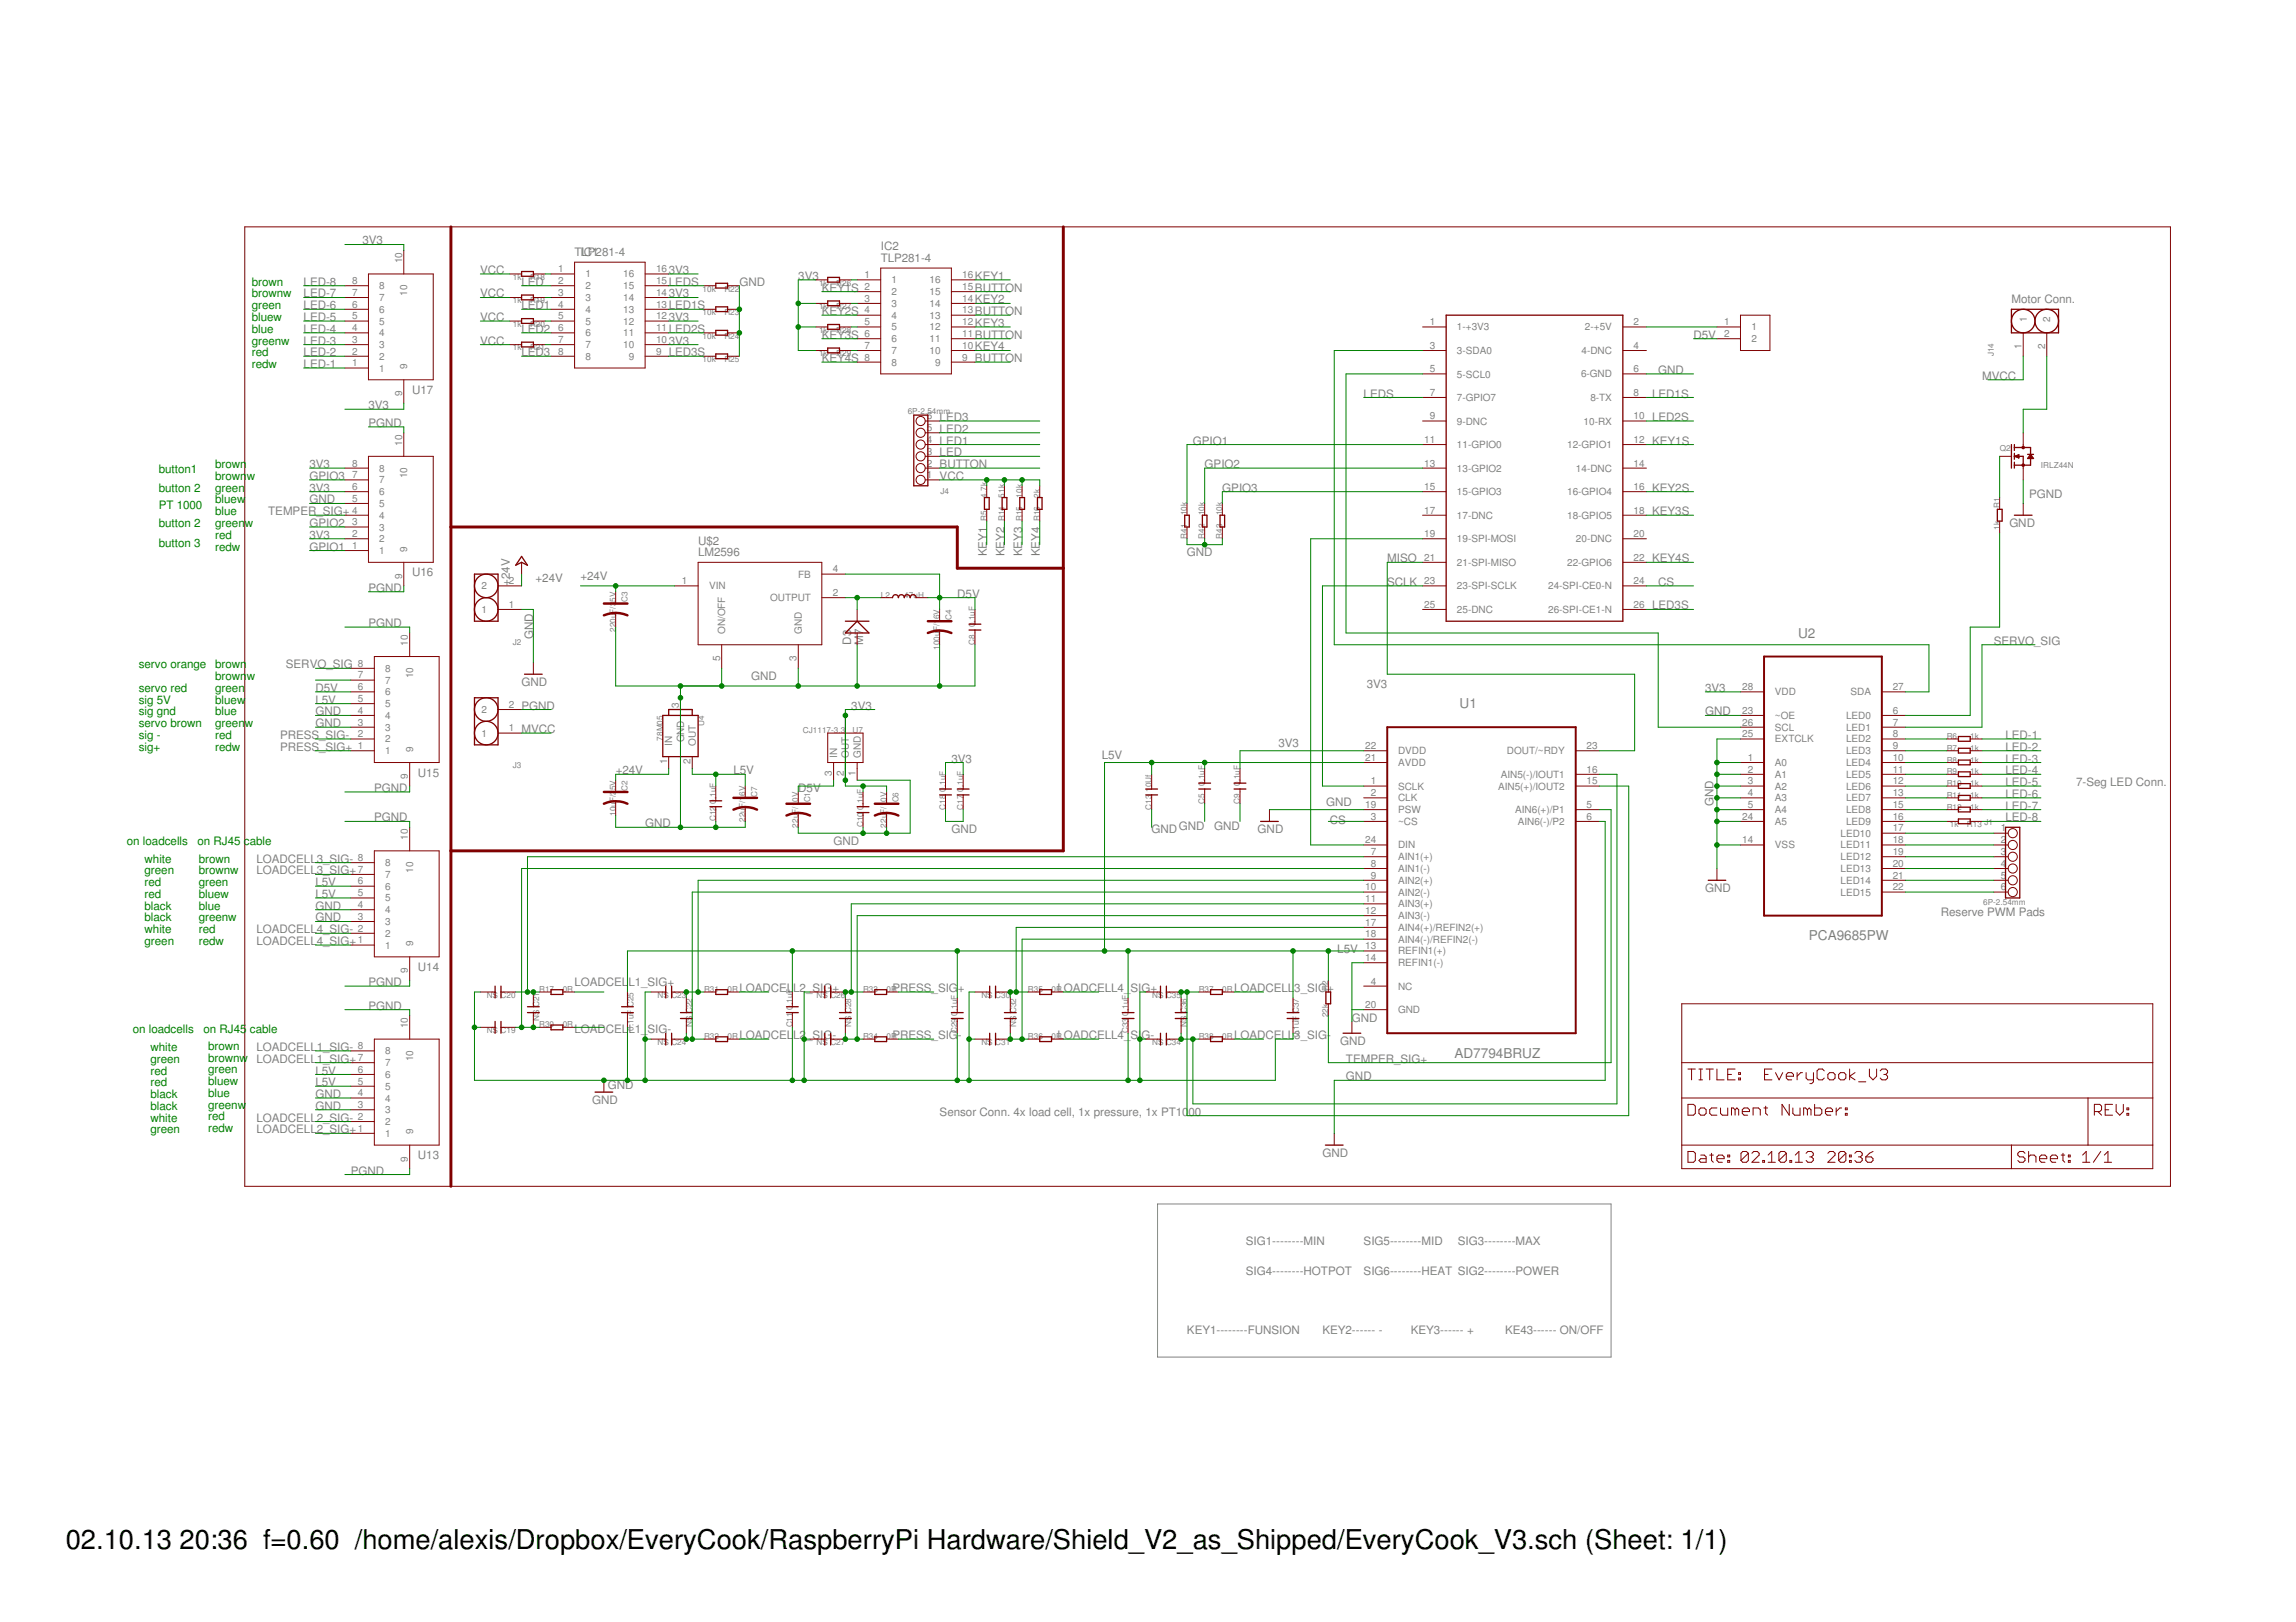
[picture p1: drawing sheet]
<svg xmlns="http://www.w3.org/2000/svg" width="297mm" height="210mm" viewBox="0 0 297 210" stroke-linecap="round" stroke-linejoin="round" font-family="sans-serif">
<defs><g id="words">
<g font-size="3.5">
<text x="8.5" y="200.4">02.10.13</text>
<text x="23.2" y="200.4">20:36 f=0.60 /home/alexis/Dropbox/EveryCook/RaspberryPi Hardware/Shield_V2_as_Shipped/EveryCook_V3.sch (Sheet: 1/1)</text>
</g>
<g font-size="1.8" fill="#808080">
<text x="232.6" y="82.5">U2</text>
<text x="188.8" y="91.7">U1</text>
<text x="234" y="121.6">PCA9685PW</text>
<text x="188.2" y="137">AD7794BRUZ</text>
</g>
<g font-size="1.5" fill="#808080">
<text x="46.9" y="31.6">3V3</text>
<text x="62.1" y="35.4">VCC</text>
<text x="74.3" y="33.2">TILCP1281-4</text>
<text x="86.5" y="35.4">3V3</text>
<text x="113.9" y="33.9">TLP281-4</text>
<text x="113.9" y="32.4">IC2</text>
<text x="39.3" y="37">LED-8</text>
<text x="39.3" y="38.5">LED-7</text>
<text x="39.3" y="40">LED-6</text>
<text x="39.3" y="41.5">LED-5</text>
<text x="62.1" y="38.5">VCC</text>
<text x="62.1" y="41.5">VCC</text>
<text x="67.5" y="37">LED</text>
<text x="67.5" y="40">LED1</text>
<text x="86.5" y="38.5">3V3</text>
<text x="86.5" y="41.5">3V3</text>
<text x="86.5" y="37">LEDS</text>
<text x="86.5" y="40">LED1S</text>
<text x="95.7" y="37">GND</text>
<text x="103.3" y="36.2">3V3</text>
<text x="106.3" y="37.7">KEY1S</text>
<text x="106.3" y="40.8">KEY2S</text>
<text x="126.1" y="36.2">KEY1</text>
<text x="126.1" y="39.3">KEY2</text>
<text x="126.1" y="37.7">BUTTON</text>
<text x="126.1" y="40.8">BUTTON</text>
<text x="260.2" y="39.3">Motor Conn.</text>
<text x="39.3" y="47.6">LED-1</text>
<text x="39.3" y="46.1">LED-2</text>
<text x="39.3" y="44.6">LED-3</text>
<text x="39.3" y="43.1">LED-4</text>
<text x="62.1" y="44.6">VCC</text>
<text x="67.5" y="46.1">LED3</text>
<text x="67.5" y="43.1">LED2</text>
<text x="86.5" y="44.6">3V3</text>
<text x="86.5" y="43.1">LED2S</text>
<text x="86.5" y="46.1">LED3S</text>
<text x="106.3" y="43.8">KEY3S</text>
<text x="106.3" y="46.9">KEY4S</text>
<text x="126.1" y="42.3">KEY3</text>
<text x="126.1" y="45.3">KEY4</text>
<text x="126.1" y="43.8">BUTTON</text>
<text x="126.1" y="46.9">BUTTON</text>
<text x="219.1" y="43.8">D5V</text>
<text x="47.7" y="53">3V3</text>
<text x="53.3" y="51">U17</text>
<text x="176.4" y="51.4">LEDS</text>
<text x="213.8" y="51.4">LED1S</text>
<text x="214.5" y="48.4">GND</text>
<text x="256.4" y="49.2">MVCC</text>
<text x="47.7" y="55.3">PGND</text>
<text x="121.6" y="59.1">LED</text>
<text x="121.6" y="54.5">LED3</text>
<text x="121.6" y="56">LED2</text>
<text x="121.6" y="57.5">LED1</text>
<text x="154.3" y="57.5">GPIO1</text>
<text x="213.8" y="57.5">KEY1S</text>
<text x="213.8" y="54.5">LED2S</text>
<text x="40" y="65.2">GND</text>
<text x="40" y="63.6">3V3</text>
<text x="40" y="60.6">3V3</text>
<text x="40" y="62.1">GPIO3</text>
<text x="121.6" y="60.6">BUTTON</text>
<text x="121.6" y="62.1">VCC</text>
<text x="155.8" y="60.6">GPIO2</text>
<text x="158.1" y="63.6">GPIO3</text>
<text x="213.8" y="63.6">KEY2S</text>
<text x="262.5" y="64.4">PGND</text>
<text x="34.7" y="66.7">TEMPER_SIG+</text>
<text x="40" y="69.7">3V3</text>
<text x="40" y="71.3">GPIO1</text>
<text x="40" y="68.2">GPIO2</text>
<text x="90.3" y="70.5">U$2</text>
<text x="213.8" y="66.7">KEY3S</text>
<text x="260" y="68.2">GND</text>
<text x="47.7" y="76.6">PGND</text>
<text x="53.3" y="74.6">U16</text>
<text x="65.9" y="75.8" transform="rotate(-90 65.9 75.8)">+24V</text>
<text x="69.3" y="75.4">+24V</text>
<text x="75.1" y="75.1">+24V</text>
<text x="90.3" y="72">LM2596</text>
<text x="123.8" y="77.3">D5V</text>
<text x="127.7" y="72" transform="rotate(-90 127.7 72)">KEY1</text>
<text x="129.9" y="72" transform="rotate(-90 129.9 72)">KEY2</text>
<text x="132.2" y="72" transform="rotate(-90 132.2 72)">KEY3</text>
<text x="134.5" y="72" transform="rotate(-90 134.5 72)">KEY4</text>
<text x="153.6" y="72">GND</text>
<text x="179.5" y="72.8">MISO</text>
<text x="179.5" y="75.8">SCLK</text>
<text x="213.8" y="72.8">KEY4S</text>
<text x="214.5" y="75.8">CS</text>
<text x="47.7" y="81.2">PGND</text>
<text x="69" y="82.7" transform="rotate(-90 69 82.7)">GND</text>
<text x="110.1" y="83.4" transform="rotate(-90 110.1 83.4)">D3</text>
<text x="111.7" y="83.4" transform="rotate(-90 111.7 83.4)">M7</text>
<text x="213.8" y="78.9">LED3S</text>
<text x="257.9" y="83.4">SERVO_SIG</text>
<text x="37" y="86.5">SERVO_SIG</text>
<text x="40.8" y="89.5">D5V</text>
<text x="67.5" y="88.8">GND</text>
<text x="97.2" y="88">GND</text>
<text x="176.8" y="89.1">3V3</text>
<text x="220.6" y="89.5">3V3</text>
<text x="36.2" y="95.6">PRESS_SIG-</text>
<text x="40.8" y="94.1">GND</text>
<text x="40.8" y="92.6">GND</text>
<text x="40.8" y="91.1">L5V</text>
<text x="67.5" y="91.8">PGND</text>
<text x="67.5" y="94.9">MVCC</text>
<text x="110.1" y="91.8">3V3</text>
<text x="220.6" y="92.6">GND</text>
<text x="259.5" y="95.6">LED-1</text>
<text x="36.2" y="97.2">PRESS_SIG+</text>
<text x="54.1" y="100.5">U15</text>
<text x="79.7" y="100.2">+24V</text>
<text x="94.9" y="100.2">L5V</text>
<text x="123.1" y="98.7">3V3</text>
<text x="142.5" y="98.2">L5V</text>
<text x="165.4" y="96.7">3V3</text>
<text x="259.5" y="97.2">LED-2</text>
<text x="259.5" y="98.7">LED-3</text>
<text x="259.5" y="100.2">LED-4</text>
<text x="259.5" y="101.7">LED-5</text>
<text x="268.6" y="101.7">7-Seg LED Conn.</text>
<text x="48.4" y="102.5">PGND</text>
<text x="48.4" y="106.3">PGND</text>
<text x="83.5" y="107.1">GND</text>
<text x="103.3" y="102.5">D5V</text>
<text x="123.1" y="107.8">GND</text>
<text x="149" y="107.8">GND</text>
<text x="152.5" y="107.4">GND</text>
<text x="157.1" y="107.4">GND</text>
<text x="162.7" y="107.8">GND</text>
<text x="171.6" y="104.3">GND</text>
<text x="172.1" y="106.6">CS</text>
<text x="221.7" y="104.3" transform="rotate(-90 221.7 104.3)">GND</text>
<text x="259.5" y="106.3">LED-8</text>
<text x="259.5" y="104.8">LED-7</text>
<text x="259.5" y="103.2">LED-6</text>
<text x="33.2" y="113.2">LOADCELL3_SIG+</text>
<text x="33.2" y="111.6">LOADCELL3_SIG-</text>
<text x="107.9" y="109.3">GND</text>
<text x="40.8" y="119.2">GND</text>
<text x="40.8" y="117.7">GND</text>
<text x="40.8" y="114.7">L5V</text>
<text x="40.8" y="116.2">L5V</text>
<text x="220.6" y="115.4">GND</text>
<text x="251.1" y="118.5">Reserve PWM Pads</text>
<text x="33.2" y="122.3">LOADCELL4_SIG+</text>
<text x="33.2" y="120.8">LOADCELL4_SIG-</text>
<text x="54.1" y="125.6">U14</text>
<text x="173" y="123.4">L5V</text>
<text x="47.7" y="127.6">PGND</text>
<text x="47.7" y="130.7">PGND</text>
<text x="74.3" y="127.6">LOADCEL</text>
<text x="81.3" y="127.6">L1_SIG+</text>
<text x="95.7" y="128.4">LOADCELL2</text>
<text x="104.3" y="128.4">_SIG+</text>
<text x="115.5" y="128.4">PRESS_SIG</text>
<text x="123.9" y="128.4">+</text>
<text x="136.8" y="128.4">LOADCELL4_</text>
<text x="146.2" y="128.4">SI</text>
<text x="147.7" y="128.4">G+</text>
<text x="159.7" y="128.4">LOADCELL</text>
<text x="167.4" y="128.4">3_SIG+</text>
<text x="33.2" y="137.5">LOADCELL1_SIG+</text>
<text x="33.2" y="136">LOADCELL1_SIG-</text>
<text x="74.3" y="133.7">LOADCEL</text>
<text x="81.3" y="133.7">L1_</text>
<text x="83.8" y="133.7">SIG-</text>
<text x="95.7" y="134.5">LOADCEL</text>
<text x="102.6" y="134.5">L2</text>
<text x="104.3" y="134.5">_SIG-</text>
<text x="115.5" y="134.5">PRESS_SIG</text>
<text x="123.9" y="134.5">-</text>
<text x="136.8" y="134.5">LOADCELL4_</text>
<text x="146.2" y="134.5">SI</text>
<text x="147.7" y="134.5">G-</text>
<text x="159.7" y="134.5">LOADCELL3_SIG-</text>
<text x="173.4" y="135.2">GND</text>
<text x="174.1" y="137.5">TEMPER_SIG+</text>
<text x="174.9" y="132.2">GND</text>
<text x="40.8" y="143.6">GND</text>
<text x="40.8" y="142.1">GND</text>
<text x="40.8" y="139.1">L5V</text>
<text x="40.8" y="140.6">L5V</text>
<text x="76.6" y="142.9">GND</text>
<text x="78.6" y="140.9">GND</text>
<text x="174.1" y="139.8">GND</text>
<text x="33.2" y="146.7">LOADCELL2_SIG+</text>
<text x="33.2" y="145.1">LOADCELL2_SIG-</text>
<text x="121.6" y="144.4">Sensor Conn. 4x load cell, 1x pressure, 1x PT1000</text>
<text x="171.1" y="149.7">GND</text>
<text x="45.4" y="152">PGND</text>
<text x="54.1" y="150">U13</text>
<text x="161.2" y="161.1">SIG1--------MIN</text>
<text x="176.4" y="161.1">SIG5--------MID</text>
<text x="188.6" y="161.1">SIG3--------MAX</text>
<text x="161.2" y="165">SIG4--------HOTPOT</text>
<text x="176.4" y="165">SIG6--------HEAT SIG2--------POWER</text>
<text x="153.6" y="172.6">KEY1--------FUNSION</text>
<text x="171.1" y="172.6">KEY2------ -</text>
<text x="182.5" y="172.6">KEY3------ +</text>
<text x="194.7" y="172.6">KE43------ ON/OFF</text>
</g>
<g font-size="1.5" fill="#008000">
<text x="32.6" y="41.5">bluew</text>
<text x="32.6" y="40">green</text>
<text x="32.6" y="38.5">brownw</text>
<text x="32.6" y="37">brown</text>
<text x="32.6" y="47.6">redw</text>
<text x="32.6" y="46.1">red</text>
<text x="32.6" y="44.6">greenw</text>
<text x="32.6" y="43.1">blue</text>
<text x="20.5" y="61.2">button1</text>
<text x="20.5" y="63.6">button 2</text>
<text x="20.5" y="65.9">PT 1000</text>
<text x="27.9" y="65.2">bluew</text>
<text x="27.9" y="63.6">green</text>
<text x="27.9" y="62.1">brown</text>
<text x="27.9" y="60.6">brown</text>
<text x="31.9" y="62.1">w</text>
<text x="20.5" y="68.2">button 2</text>
<text x="20.5" y="70.8">button 3</text>
<text x="27.9" y="71.3">redw</text>
<text x="27.9" y="69.7">red</text>
<text x="27.9" y="68.2">greenw</text>
<text x="27.9" y="66.7">blue</text>
<text x="17.9" y="86.5">servo orange</text>
<text x="17.9" y="89.5">servo red</text>
<text x="27.9" y="89.5">green</text>
<text x="27.9" y="88">brown</text>
<text x="27.9" y="86.5">brown</text>
<text x="31.9" y="88">w</text>
<text x="17.9" y="91.1">sig 5V</text>
<text x="17.9" y="94.1">servo brown</text>
<text x="17.9" y="92.6">sig gnd</text>
<text x="17.9" y="95.6">sig -</text>
<text x="27.9" y="95.6">red</text>
<text x="27.9" y="94.1">greenw</text>
<text x="27.9" y="91.1">bluew</text>
<text x="27.9" y="92.6">blue</text>
<text x="17.9" y="97.2">sig+</text>
<text x="27.9" y="97.2">redw</text>
<text x="16.4" y="109.3">on loadcells</text>
<text x="18.7" y="113.2">green</text>
<text x="18.7" y="111.6">white</text>
<text x="25.6" y="109.3">on RJ45 cable</text>
<text x="25.7" y="113.2">brownw</text>
<text x="25.7" y="111.6">brown</text>
<text x="18.7" y="114.7">red</text>
<text x="18.7" y="117.7">black</text>
<text x="18.7" y="116.2">red</text>
<text x="18.7" y="119.2">black</text>
<text x="25.7" y="119.2">greenw</text>
<text x="25.7" y="116.2">bluew</text>
<text x="25.7" y="117.7">blue</text>
<text x="25.7" y="114.7">green</text>
<text x="18.7" y="120.8">white</text>
<text x="18.7" y="122.3">green</text>
<text x="25.7" y="122.3">redw</text>
<text x="25.7" y="120.8">red</text>
<text x="17.2" y="133.7">on loadcells</text>
<text x="19.5" y="137.5">green</text>
<text x="19.5" y="136">white</text>
<text x="26.3" y="133.7">on RJ45</text>
<text x="26.9" y="137.4">brownw</text>
<text x="26.9" y="135.9">brown</text>
<text x="32.3" y="133.7">cable</text>
<text x="19.5" y="139.1">red</text>
<text x="19.5" y="142.1">black</text>
<text x="19.5" y="140.6">red</text>
<text x="19.5" y="143.6">black</text>
<text x="26.9" y="143.5">greenw</text>
<text x="26.9" y="140.4">bluew</text>
<text x="26.9" y="141.9">blue</text>
<text x="26.9" y="138.9">green</text>
<text x="19.5" y="145.1">white</text>
<text x="19.5" y="146.7">green</text>
<text x="26.9" y="146.5">redw</text>
<text x="26.9" y="145">red</text>
</g>
<g font-size="1.3" fill="#808080">
<text x="52" y="34" transform="rotate(-90 52 34)">10</text>
<text x="72.2" y="35.2">1</text>
<text x="75.7" y="35.9">1</text>
<text x="80.6" y="35.9">16</text>
<text x="84.9" y="35.2">16</text>
<text x="111.8" y="36">1</text>
<text x="124.5" y="36">16</text>
<text x="45.5" y="41.3">5</text>
<text x="45.5" y="39.8">6</text>
<text x="45.5" y="38.3">7</text>
<text x="45.5" y="36.8">8</text>
<text x="49.1" y="42">5</text>
<text x="49.1" y="40.5">6</text>
<text x="49.1" y="39">7</text>
<text x="49.1" y="37.4">8</text>
<text x="52.7" y="38.3" transform="rotate(-90 52.7 38.3)">10</text>
<text x="72.2" y="36.8">2</text>
<text x="72.2" y="38.3">3</text>
<text x="72.2" y="39.8">4</text>
<text x="72.2" y="41.3">5</text>
<text x="75.7" y="37.4">2</text>
<text x="75.7" y="39">3</text>
<text x="75.7" y="40.5">4</text>
<text x="75.7" y="42">5</text>
<text x="80.6" y="42">12</text>
<text x="80.6" y="40.5">13</text>
<text x="80.6" y="38.9">14</text>
<text x="80.6" y="37.4">15</text>
<text x="84.9" y="41.3">12</text>
<text x="84.9" y="39.8">13</text>
<text x="84.9" y="38.3">14</text>
<text x="84.9" y="36.8">15</text>
<text x="111.8" y="37.5">2</text>
<text x="111.8" y="39">3</text>
<text x="111.8" y="40.6">4</text>
<text x="115.3" y="36.7">1</text>
<text x="115.3" y="38.2">2</text>
<text x="115.3" y="39.7">3</text>
<text x="115.3" y="41.2">4</text>
<text x="120.2" y="41.2">13</text>
<text x="120.2" y="39.7">14</text>
<text x="120.2" y="38.2">15</text>
<text x="120.2" y="36.7">16</text>
<text x="124.5" y="40.6">13</text>
<text x="124.5" y="39">14</text>
<text x="124.5" y="37.5">15</text>
<text x="262.2" y="41.7" transform="rotate(-90 262.2 41.7)">1</text>
<text x="265.3" y="41.7" transform="rotate(-90 265.3 41.7)">2</text>
<text x="45.5" y="47.4">1</text>
<text x="45.5" y="45.9">2</text>
<text x="45.5" y="44.4">3</text>
<text x="45.5" y="42.9">4</text>
<text x="49.1" y="46.6">2</text>
<text x="49.1" y="45">3</text>
<text x="49.1" y="43.5">4</text>
<text x="52.7" y="47.8" transform="rotate(-90 52.7 47.8)">9</text>
<text x="72.2" y="42.9">6</text>
<text x="72.2" y="44.4">7</text>
<text x="72.2" y="45.9">8</text>
<text x="75.7" y="43.5">6</text>
<text x="75.7" y="45">7</text>
<text x="75.7" y="46.6">8</text>
<text x="80.6" y="45">10</text>
<text x="80.6" y="43.5">11</text>
<text x="81.3" y="46.6">9</text>
<text x="84.9" y="45.9">9</text>
<text x="84.9" y="44.4">10</text>
<text x="84.9" y="42.9">11</text>
<text x="111.8" y="42.1">5</text>
<text x="111.8" y="43.6">6</text>
<text x="111.8" y="45.1">7</text>
<text x="111.8" y="46.7">8</text>
<text x="115.3" y="42.8">5</text>
<text x="115.3" y="44.3">6</text>
<text x="115.3" y="45.8">7</text>
<text x="115.3" y="47.3">8</text>
<text x="120.2" y="45.8">10</text>
<text x="120.2" y="44.3">11</text>
<text x="120.2" y="42.8">12</text>
<text x="121" y="47.3">9</text>
<text x="124.5" y="46.7">9</text>
<text x="124.5" y="45.1">10</text>
<text x="124.5" y="43.6">11</text>
<text x="124.5" y="42.1">12</text>
<text x="185" y="42.1">1</text>
<text x="185" y="45.1">3</text>
<text x="188.5" y="42.8">1-+3V3</text>
<text x="188.5" y="45.8">3-SDA0</text>
<text x="204.6" y="45.8">4-DNC</text>
<text x="205" y="42.8">2-+5V</text>
<text x="211.3" y="42.1">2</text>
<text x="211.3" y="45.1">4</text>
<text x="223.1" y="42.1">1</text>
<text x="223.1" y="43.6">2</text>
<text x="226.6" y="42.8">1</text>
<text x="226.6" y="44.3">2</text>
<text x="261.5" y="45.2" transform="rotate(-90 261.5 45.2)">1</text>
<text x="264.6" y="45.2" transform="rotate(-90 264.6 45.2)">2</text>
<text x="49.1" y="48.1">1</text>
<text x="52" y="51.3" transform="rotate(-90 52 51.3)">9</text>
<text x="185" y="48.2">5</text>
<text x="185" y="51.2">7</text>
<text x="188.5" y="48.9">5-SCL0</text>
<text x="188.5" y="51.9">7-GPIO7</text>
<text x="204.5" y="48.8">6-GND</text>
<text x="205.7" y="51.9">8-TX</text>
<text x="211.3" y="48.2">6</text>
<text x="211.3" y="51.2">8</text>
<text x="52" y="57.7" transform="rotate(-90 52 57.7)">10</text>
<text x="119.9" y="58.8">3</text>
<text x="119.9" y="57.3">4</text>
<text x="119.9" y="55.8">5</text>
<text x="119.9" y="54.3">6</text>
<text x="184.2" y="57.3">11</text>
<text x="185" y="54.3">9</text>
<text x="188.5" y="54.9">9-DNC</text>
<text x="188.5" y="58">11-GPIO0</text>
<text x="202.7" y="58">12-GPIO1</text>
<text x="204.9" y="54.9">10-RX</text>
<text x="211.3" y="54.3">10</text>
<text x="211.3" y="57.3">12</text>
<text x="45.5" y="64.9">5</text>
<text x="45.5" y="63.4">6</text>
<text x="45.5" y="61.9">7</text>
<text x="45.5" y="60.4">8</text>
<text x="49.1" y="65.6">5</text>
<text x="49.1" y="64.1">6</text>
<text x="49.1" y="62.6">7</text>
<text x="49.1" y="61">8</text>
<text x="52.7" y="61.9" transform="rotate(-90 52.7 61.9)">10</text>
<text x="119.9" y="61.9">1</text>
<text x="119.9" y="60.4">2</text>
<text x="184.2" y="60.4">13</text>
<text x="184.2" y="63.4">15</text>
<text x="188.5" y="61">13-GPIO2</text>
<text x="188.5" y="64.1">15-GPIO3</text>
<text x="202.7" y="64.1">16-GPIO4</text>
<text x="203.9" y="61">14-DNC</text>
<text x="211.3" y="60.4">14</text>
<text x="211.3" y="63.4">16</text>
<text x="45.5" y="71">1</text>
<text x="45.5" y="69.5">2</text>
<text x="45.5" y="68">3</text>
<text x="45.5" y="66.5">4</text>
<text x="49.1" y="71.7">1</text>
<text x="49.1" y="70.2">2</text>
<text x="49.1" y="68.7">3</text>
<text x="49.1" y="67.1">4</text>
<text x="52.7" y="71.4" transform="rotate(-90 52.7 71.4)">9</text>
<text x="184.2" y="66.5">17</text>
<text x="184.2" y="69.5">19</text>
<text x="188.5" y="67.1">17-DNC</text>
<text x="188.5" y="70.2">19-SPI-MOSI</text>
<text x="202.7" y="67.1">18-GPIO5</text>
<text x="203.9" y="70.2">20-DNC</text>
<text x="211.3" y="66.5">18</text>
<text x="211.3" y="69.5">20</text>
<text x="52" y="74.9" transform="rotate(-90 52 74.9)">9</text>
<text x="62.3" y="76.3">2</text>
<text x="65.8" y="75.6">2</text>
<text x="88.2" y="75.6">1</text>
<text x="91.7" y="76.3">VIN</text>
<text x="99.6" y="77.8">OUTPUT</text>
<text x="103.3" y="74.8">FB</text>
<text x="107.7" y="77.1">2</text>
<text x="107.7" y="74.1">4</text>
<text x="184.2" y="72.6">21</text>
<text x="184.2" y="75.6">23</text>
<text x="188.5" y="73.2">21-SPI-MISO</text>
<text x="188.5" y="76.3">23-SPI-SCLK</text>
<text x="200.3" y="76.3">24-SPI-CE0-N</text>
<text x="202.7" y="73.2">22-GPIO6</text>
<text x="211.3" y="72.6">22</text>
<text x="211.3" y="75.6">24</text>
<text x="52.8" y="83.6" transform="rotate(-90 52.8 83.6)">10</text>
<text x="62.3" y="79.3">1</text>
<text x="65.8" y="78.7">1</text>
<text x="93.8" y="82" transform="rotate(-90 93.8 82)">ON/OFF</text>
<text x="103.7" y="82" transform="rotate(-90 103.7 82)">GND</text>
<text x="184.2" y="78.7">25</text>
<text x="188.5" y="79.3">25-DNC</text>
<text x="200.3" y="79.3">26-SPI-CE1-N</text>
<text x="211.3" y="78.7">26</text>
<text x="46.3" y="89.3">6</text>
<text x="46.3" y="87.8">7</text>
<text x="46.3" y="86.3">8</text>
<text x="49.8" y="90">6</text>
<text x="49.8" y="88.5">7</text>
<text x="49.8" y="86.9">8</text>
<text x="53.4" y="87.8" transform="rotate(-90 53.4 87.8)">10</text>
<text x="93.2" y="85.6" transform="rotate(-90 93.2 85.6)">5</text>
<text x="103.1" y="85.6" transform="rotate(-90 103.1 85.6)">3</text>
<text x="225.4" y="89.3">28</text>
<text x="229.6" y="90">VDD</text>
<text x="239.4" y="90">SDA</text>
<text x="244.9" y="89.3">27</text>
<text x="46.3" y="95.4">2</text>
<text x="46.3" y="93.9">3</text>
<text x="46.3" y="92.4">4</text>
<text x="46.3" y="90.8">5</text>
<text x="49.8" y="94.6">3</text>
<text x="49.8" y="93">4</text>
<text x="49.8" y="91.5">5</text>
<text x="62.3" y="95.3">1</text>
<text x="62.3" y="92.3">2</text>
<text x="65.8" y="94.7">1</text>
<text x="65.8" y="91.6">2</text>
<text x="87.8" y="91.6" transform="rotate(-90 87.8 91.6)">3</text>
<text x="225.4" y="92.4">23</text>
<text x="225.4" y="93.9">26</text>
<text x="225.4" y="95.4">25</text>
<text x="229.6" y="93">~OE</text>
<text x="229.6" y="94.6">SCL</text>
<text x="238.8" y="93">LED0</text>
<text x="238.8" y="94.6">LED1</text>
<text x="244.9" y="92.4">6</text>
<text x="244.9" y="93.9">7</text>
<text x="244.9" y="95.4">8</text>
<text x="46.3" y="96.9">1</text>
<text x="49.8" y="97.6">1</text>
<text x="49.8" y="96.1">2</text>
<text x="52.8" y="100.8" transform="rotate(-90 52.8 100.8)">9</text>
<text x="53.5" y="97.3" transform="rotate(-90 53.5 97.3)">9</text>
<text x="86.3" y="98.8" transform="rotate(-90 86.3 98.8)">1</text>
<text x="87" y="96.5" transform="rotate(-90 87 96.5)">IN</text>
<text x="88.5" y="96.1" transform="rotate(-90 88.5 96.1)">GND</text>
<text x="89.4" y="98.8" transform="rotate(-90 89.4 98.8)">2</text>
<text x="90" y="96.5" transform="rotate(-90 90 96.5)">OUT</text>
<text x="107.6" y="100.4" transform="rotate(-90 107.6 100.4)">3</text>
<text x="108.3" y="98" transform="rotate(-90 108.3 98)">IN</text>
<text x="109.2" y="100.4" transform="rotate(-90 109.2 100.4)">2</text>
<text x="109.8" y="98" transform="rotate(-90 109.8 98)">OUT</text>
<text x="110.7" y="100.4" transform="rotate(-90 110.7 100.4)">1</text>
<text x="111.4" y="98" transform="rotate(-90 111.4 98)">GND</text>
<text x="176.6" y="96.9">22</text>
<text x="176.6" y="98.5">21</text>
<text x="177.3" y="101.5">1</text>
<text x="180.9" y="97.6">DVDD</text>
<text x="180.9" y="99.1">AVDD</text>
<text x="194.1" y="100.7">AIN5(-)/IOUT1</text>
<text x="195" y="97.6">DOUT/~RDY</text>
<text x="205.3" y="96.9">23</text>
<text x="205.3" y="100">16</text>
<text x="205.3" y="101.5">15</text>
<text x="226.1" y="98.5">1</text>
<text x="226.1" y="100">2</text>
<text x="226.1" y="101.5">3</text>
<text x="229.6" y="96.1">EXTCLK</text>
<text x="229.6" y="99.1">A0</text>
<text x="229.6" y="100.7">A1</text>
<text x="238.8" y="96.1">LED2</text>
<text x="238.8" y="97.6">LED3</text>
<text x="238.8" y="99.1">LED4</text>
<text x="238.8" y="100.7">LED5</text>
<text x="244.9" y="96.9">9</text>
<text x="244.9" y="98.5">10</text>
<text x="244.9" y="100">11</text>
<text x="244.9" y="101.5">12</text>
<text x="176.6" y="104.6">19</text>
<text x="177.3" y="103">2</text>
<text x="177.3" y="106.1">3</text>
<text x="180.9" y="102.2">SCLK</text>
<text x="180.9" y="103.7">CLK</text>
<text x="180.9" y="105.2">PSW</text>
<text x="180.9" y="106.8">~CS</text>
<text x="193.8" y="102.2">AIN5(+)/IOUT2</text>
<text x="196" y="105.2">AIN6(+)/P1</text>
<text x="196.4" y="106.7">AIN6(-)/P2</text>
<text x="205.3" y="104.6">5</text>
<text x="205.3" y="106.1">6</text>
<text x="225.4" y="106.1">24</text>
<text x="226.1" y="103">4</text>
<text x="226.1" y="104.6">5</text>
<text x="229.6" y="102.2">A2</text>
<text x="229.6" y="103.7">A3</text>
<text x="229.6" y="105.2">A4</text>
<text x="229.6" y="106.8">A5</text>
<text x="238.8" y="102.2">LED6</text>
<text x="238.8" y="103.7">LED7</text>
<text x="238.8" y="105.2">LED8</text>
<text x="238.8" y="106.7">LED9</text>
<text x="244.9" y="103">13</text>
<text x="244.9" y="104.6">15</text>
<text x="244.9" y="106.1">16</text>
<text x="244.9" y="107.6">17</text>
<text x="258.9" y="107.6">1</text>
<text x="46.3" y="112.9">7</text>
<text x="46.3" y="111.4">8</text>
<text x="49.8" y="113.6">7</text>
<text x="49.8" y="112.1">8</text>
<text x="52.8" y="108.7" transform="rotate(-90 52.8 108.7)">10</text>
<text x="53.4" y="112.9" transform="rotate(-90 53.4 112.9)">10</text>
<text x="176.6" y="109.1">24</text>
<text x="177.3" y="110.7">7</text>
<text x="177.3" y="112.2">8</text>
<text x="177.3" y="113.7">9</text>
<text x="180.9" y="109.8">DIN</text>
<text x="180.9" y="111.3">AIN1(+)</text>
<text x="180.9" y="112.8">AIN1(-)</text>
<text x="225.4" y="109.1">14</text>
<text x="229.6" y="109.8">VSS</text>
<text x="238.1" y="108.3">LED10</text>
<text x="238.1" y="109.8">LED11</text>
<text x="238.1" y="111.3">LED12</text>
<text x="238.1" y="112.8">LED13</text>
<text x="244.9" y="109.1">18</text>
<text x="244.9" y="110.7">19</text>
<text x="244.9" y="112.2">20</text>
<text x="244.9" y="113.7">21</text>
<text x="258.9" y="109.1">2</text>
<text x="258.9" y="110.7">3</text>
<text x="258.9" y="112.2">4</text>
<text x="258.9" y="113.7">5</text>
<text x="46.3" y="119">3</text>
<text x="46.3" y="117.5">4</text>
<text x="46.3" y="116">5</text>
<text x="46.3" y="114.5">6</text>
<text x="49.8" y="119.7">3</text>
<text x="49.8" y="118.2">4</text>
<text x="49.8" y="116.7">5</text>
<text x="49.8" y="115.1">6</text>
<text x="176.6" y="115.2">10</text>
<text x="176.6" y="116.7">11</text>
<text x="176.6" y="118.3">12</text>
<text x="176.6" y="119.8">17</text>
<text x="180.9" y="114.4">AIN2(+)</text>
<text x="180.9" y="115.9">AIN2(-)</text>
<text x="180.9" y="117.4">AIN3(+)</text>
<text x="180.9" y="118.9">AIN3(-)</text>
<text x="238.1" y="114.4">LED14</text>
<text x="238.1" y="115.9">LED15</text>
<text x="244.9" y="115.2">22</text>
<text x="258.9" y="115.2">6</text>
<text x="46.3" y="122.1">1</text>
<text x="46.3" y="120.6">2</text>
<text x="49.8" y="122.7">1</text>
<text x="49.8" y="121.2">2</text>
<text x="52.8" y="125.9" transform="rotate(-90 52.8 125.9)">9</text>
<text x="53.5" y="122.4" transform="rotate(-90 53.5 122.4)">9</text>
<text x="176.6" y="121.3">18</text>
<text x="176.6" y="122.8">13</text>
<text x="176.6" y="124.4">14</text>
<text x="180.9" y="120.5">AIN4(+)/REFIN2(+)</text>
<text x="180.9" y="122">AIN4(-)/REFIN2(-)</text>
<text x="180.9" y="123.5">REFIN1(+)</text>
<text x="180.9" y="125">REFIN1(-)</text>
<text x="176.6" y="130.5">20</text>
<text x="177.3" y="127.4">4</text>
<text x="180.9" y="128.1">NC</text>
<text x="180.9" y="131.1">GND</text>
<text x="46.3" y="137.3">7</text>
<text x="46.3" y="135.8">8</text>
<text x="49.8" y="138">7</text>
<text x="49.8" y="136.5">8</text>
<text x="52.8" y="133.1" transform="rotate(-90 52.8 133.1)">10</text>
<text x="53.4" y="137.3" transform="rotate(-90 53.4 137.3)">10</text>
<text x="46.3" y="143.4">3</text>
<text x="46.3" y="141.9">4</text>
<text x="46.3" y="140.4">5</text>
<text x="46.3" y="138.8">6</text>
<text x="49.8" y="142.6">4</text>
<text x="49.8" y="141">5</text>
<text x="49.8" y="139.5">6</text>
<text x="46.3" y="146.5">1</text>
<text x="46.3" y="144.9">2</text>
<text x="49.8" y="147.1">1</text>
<text x="49.8" y="145.6">2</text>
<text x="49.8" y="144.1">3</text>
<text x="53.5" y="146.8" transform="rotate(-90 53.5 146.8)">9</text>
<text x="52.8" y="150.3" transform="rotate(-90 52.8 150.3)">9</text>
</g>
<g font-size="1.1" fill="#808080">
<text x="66.3" y="36.2">1k</text>
<text x="66.3" y="39.3">1k</text>
<text x="68.6" y="36.2">R18</text>
<text x="68.6" y="39.3">R19</text>
<text x="90.9" y="37.7">10k</text>
<text x="90.9" y="40.8">10k</text>
<text x="93.7" y="37.7">R22</text>
<text x="93.7" y="40.8">R23</text>
<text x="106" y="37">1k</text>
<text x="106" y="40">1k</text>
<text x="108.2" y="37">R26</text>
<text x="108.2" y="40">R27</text>
<text x="66.3" y="42.3">1k</text>
<text x="66.3" y="45.3">1k</text>
<text x="68.6" y="42.3">R20</text>
<text x="68.6" y="45.3">R21</text>
<text x="90.9" y="43.8">10k</text>
<text x="90.9" y="46.9">10k</text>
<text x="93.7" y="43.8">R24</text>
<text x="93.7" y="46.9">R25</text>
<text x="106" y="43.1">1k</text>
<text x="106" y="46.1">1k</text>
<text x="108.2" y="43.1">R28</text>
<text x="108.2" y="46.1">R29</text>
<text x="257.9" y="46.1" transform="rotate(-90 257.9 46.1)">J14</text>
<text x="117.4" y="53.6">6P-2.54mm</text>
<text x="258.7" y="58.3">Q2</text>
<text x="121.7" y="63.9">J4</text>
<text x="127.7" y="64.4" transform="rotate(-90 127.7 64.4)">4.7k</text>
<text x="129.9" y="64.4" transform="rotate(-90 129.9 64.4)">51k</text>
<text x="132.2" y="64.4" transform="rotate(-90 132.2 64.4)">10k</text>
<text x="134.5" y="64.4" transform="rotate(-90 134.5 64.4)">2k</text>
<text x="258.7" y="65.7" transform="rotate(-90 258.7 65.7)">R1</text>
<text x="264" y="60.6">IRLZ44N</text>
<text x="127.7" y="67.4" transform="rotate(-90 127.7 67.4)">R5</text>
<text x="129.9" y="67.4" transform="rotate(-90 129.9 67.4)">R14</text>
<text x="132.2" y="67.4" transform="rotate(-90 132.2 67.4)">R15</text>
<text x="134.5" y="67.4" transform="rotate(-90 134.5 67.4)">R16</text>
<text x="153.6" y="69.7" transform="rotate(-90 153.6 69.7)">R41</text>
<text x="153.6" y="66.7" transform="rotate(-90 153.6 66.7)">10k</text>
<text x="155.8" y="69.7" transform="rotate(-90 155.8 69.7)">R42</text>
<text x="155.8" y="66.7" transform="rotate(-90 155.8 66.7)">10k</text>
<text x="158.1" y="69.7" transform="rotate(-90 158.1 69.7)">R43</text>
<text x="158.1" y="66.7" transform="rotate(-90 158.1 66.7)">10k</text>
<text x="258.7" y="68.6" transform="rotate(-90 258.7 68.6)">1k</text>
<text x="79.7" y="77.9" transform="rotate(-90 79.7 77.9)">5V</text>
<text x="81.2" y="77.9" transform="rotate(-90 81.2 77.9)">C3</text>
<text x="113.9" y="77.3">L2</text>
<text x="117" y="77.3">47uH</text>
<text x="66.3" y="83.4">J2</text>
<text x="79.7" y="81.8" transform="rotate(-90 79.7 81.8)">220uF/3</text>
<text x="121.6" y="80.2" transform="rotate(-90 121.6 80.2)">6V</text>
<text x="123.1" y="80.2" transform="rotate(-90 123.1 80.2)">C4</text>
<text x="126.1" y="83.4" transform="rotate(-90 126.1 83.4)">C8</text>
<text x="126.1" y="81.2" transform="rotate(-90 126.1 81.2)">0.1uF</text>
<text x="121.6" y="84.1" transform="rotate(-90 121.6 84.1)">100uF/1</text>
<text x="85.8" y="95.8" transform="rotate(-90 85.8 95.8)">78M05</text>
<text x="91.1" y="93.9" transform="rotate(-90 91.1 93.9)">U4</text>
<text x="103.9" y="94.9">CJ1117-3.3</text>
<text x="110.3" y="94.9">U7</text>
<text x="251.8" y="95.6">R6</text>
<text x="254.9" y="95.6">1k</text>
<text x="66.3" y="99.4">J3</text>
<text x="155.8" y="101.7" transform="rotate(-90 155.8 101.7)">0.1uF</text>
<text x="160.4" y="101.7" transform="rotate(-90 160.4 101.7)">0.1uF</text>
<text x="251.8" y="97.2">R7</text>
<text x="251.8" y="98.7">R8</text>
<text x="251.8" y="100.2">R9</text>
<text x="251.8" y="101.7">R10</text>
<text x="254.9" y="97.2">1k</text>
<text x="254.9" y="98.7">1k</text>
<text x="254.9" y="100.2">1k</text>
<text x="254.9" y="101.7">1k</text>
<text x="79.7" y="105.6" transform="rotate(-90 79.7 105.6)">10uF/2</text>
<text x="79.7" y="102.3" transform="rotate(-90 79.7 102.3)">5V</text>
<text x="81.2" y="102.3" transform="rotate(-90 81.2 102.3)">C2</text>
<text x="92.6" y="106.3" transform="rotate(-90 92.6 106.3)">C12</text>
<text x="92.6" y="104" transform="rotate(-90 92.6 104)">0.1uF</text>
<text x="96.4" y="106.3" transform="rotate(-90 96.4 106.3)">22uF/1</text>
<text x="96.4" y="103" transform="rotate(-90 96.4 103)">6V</text>
<text x="97.9" y="103.1" transform="rotate(-90 97.9 103.1)">C7</text>
<text x="103.3" y="107.1" transform="rotate(-90 103.3 107.1)">22uF/1</text>
<text x="103.3" y="103.8" transform="rotate(-90 103.3 103.8)">0V</text>
<text x="104.8" y="103.8" transform="rotate(-90 104.8 103.8)">C1</text>
<text x="111.7" y="107.1" transform="rotate(-90 111.7 107.1)">C10</text>
<text x="111.7" y="104.8" transform="rotate(-90 111.7 104.8)">0.1uF</text>
<text x="114.7" y="107.1" transform="rotate(-90 114.7 107.1)">22uF/1</text>
<text x="114.7" y="103.8" transform="rotate(-90 114.7 103.8)">0V</text>
<text x="116.2" y="103.8" transform="rotate(-90 116.2 103.8)">C6</text>
<text x="122.3" y="104.8" transform="rotate(-90 122.3 104.8)">C18</text>
<text x="122.3" y="102.5" transform="rotate(-90 122.3 102.5)">0.1uF</text>
<text x="124.6" y="104.8" transform="rotate(-90 124.6 104.8)">C17</text>
<text x="124.6" y="102.5" transform="rotate(-90 124.6 102.5)">0.1uF</text>
<text x="149" y="104.8" transform="rotate(-90 149 104.8)">C13</text>
<text x="149" y="102.5" transform="rotate(-90 149 102.5)">10Uf</text>
<text x="155.8" y="104" transform="rotate(-90 155.8 104)">C5</text>
<text x="160.4" y="104" transform="rotate(-90 160.4 104)">C9</text>
<text x="251.8" y="103.2">R11</text>
<text x="251.8" y="104.8">R12</text>
<text x="252.2" y="107.1">1k</text>
<text x="254.5" y="107.1">R13</text>
<text x="254.9" y="103.2">1k</text>
<text x="254.9" y="104.8">1k</text>
<text x="256.7" y="106.8">J1</text>
<text x="256.6" y="117.1">6P-2.54mm</text>
<text x="63" y="129.1">NS C20</text>
<text x="69.8" y="128.4">R17</text>
<text x="72.8" y="128.4">0R</text>
<text x="85.1" y="129.1">NS C23</text>
<text x="91.1" y="128.4">R31</text>
<text x="94.1" y="128.4">0R</text>
<text x="102.5" y="130.7" transform="rotate(-90 102.5 130.7)">0.1uF</text>
<text x="105.6" y="129.1">NS C26</text>
<text x="111.7" y="128.4">R33</text>
<text x="114.7" y="128.4">0R</text>
<text x="123.8" y="131.4" transform="rotate(-90 123.8 131.4)">0.1uF</text>
<text x="127" y="129.1">NS C30</text>
<text x="133" y="128.4">R35</text>
<text x="136" y="128.4">0R</text>
<text x="145.9" y="131.4" transform="rotate(-90 145.9 131.4)">0.1uF</text>
<text x="149.1" y="129.1">NS C35</text>
<text x="155.1" y="128.4">R37</text>
<text x="158.1" y="128.4">0R</text>
<text x="171.8" y="131.6" transform="rotate(-90 171.8 131.6)">22k</text>
<text x="171.8" y="128.2" transform="rotate(-90 171.8 128.2)">R2</text>
<text x="63" y="133.7">NS C19</text>
<text x="69.8" y="133">R30</text>
<text x="69.8" y="132.1" transform="rotate(-90 69.8 132.1)">NS C21</text>
<text x="72.8" y="133">0R</text>
<text x="81.9" y="133.4" transform="rotate(-90 81.9 133.4)">0.1uF C25</text>
<text x="85.1" y="135.2">NS C24</text>
<text x="89.6" y="132.9" transform="rotate(-90 89.6 132.9)">NS C22</text>
<text x="91.1" y="134.5">R32</text>
<text x="94.1" y="134.5">0R</text>
<text x="102.5" y="133" transform="rotate(-90 102.5 133)">C11</text>
<text x="105.6" y="135.2">NS C27</text>
<text x="110.1" y="132.9" transform="rotate(-90 110.1 132.9)">NS C28</text>
<text x="111.7" y="134.5">R34</text>
<text x="114.7" y="134.5">0R</text>
<text x="123.8" y="133.7" transform="rotate(-90 123.8 133.7)">C29</text>
<text x="127" y="135.2">NS C31</text>
<text x="131.5" y="132.9" transform="rotate(-90 131.5 132.9)">NS C32</text>
<text x="133" y="134.5">R36</text>
<text x="136" y="134.5">0R</text>
<text x="145.9" y="133.7" transform="rotate(-90 145.9 133.7)">C33</text>
<text x="149.1" y="135.2">NS C34</text>
<text x="153.6" y="132.9" transform="rotate(-90 153.6 132.9)">NS C36</text>
<text x="155.1" y="134.5">R38</text>
<text x="158.1" y="134.5">0R</text>
<text x="168" y="134.2" transform="rotate(-90 168 134.2)">0.1uF C37</text>
</g>
</g></defs>
<path d="M149.8 155.8h58.6v19.8h-58.6z" fill="none" stroke="#808080" stroke-width=".13"/>
<g fill="none" stroke="#800000" stroke-width=".13">
<path d="M31.7 29.4h249.1v124.1h-249.1zM44.6 37h3.1M44.6 38.5h3.1M47.7 35.5h8.3v13.6h-8.3zM52.2 32.4v3.1M66 35.5h1.5M66 38.5h1.5M69 35.5h1.5M69 38.5h1.5M71.3 35.5h3M71.3 37h3M71.3 38.5h3"/>
<path d="M74.3 33.9h9.2v13.7h-9.2zM83.5 35.5h3M83.5 37h3M83.5 38.5h3M91.1 37h1.5M94.1 37h1.6M105.6 36.2h1.5M105.6 39.3h1.5M108.6 36.2h1.5M108.6 39.3h1.5M110.9 36.2h3M110.9 37.7h3"/>
<path d="M110.9 39.3h3M113.9 34.7h9.2v13.7h-9.2zM123.1 36.2h3M123.1 37.7h3M123.1 39.3h3M44.6 47.6h3.1M44.6 40h3.1M44.6 41.6h3.1M44.6 43.1h3.1M44.6 44.6h3.1M44.6 46.1h3.1M47.7 59.1h8.3v13.7h-8.3z"/>
<path d="M52.2 49.1v3.1M52.2 56v3.1M66 41.6h1.5M66 44.6h1.5M69 41.6h1.5M69 44.6h1.5M71.3 40h3M71.3 41.6h3M71.3 43.1h3M71.3 44.6h3M71.3 46.1h3M83.5 40h3"/>
<path d="M83.5 41.6h3M83.5 43.1h3M83.5 44.6h3M83.5 46.1h3M91.1 40h1.5M91.1 43.1h1.5M91.1 46.1h1.5M94.1 40h1.6M94.1 43.1h1.6M94.1 46.1h1.6M105.6 42.3h1.5M105.6 45.4h1.5"/>
<path d="M108.6 42.3h1.5M108.6 45.4h1.5M110.9 42.3h3M110.9 45.4h3M110.9 40.8h3M110.9 43.8h3M110.9 46.9h3M119.7 54.5h1.9M119.7 57.5h1.9M119.7 59.1h1.9M119.7 56h1.9M123.1 42.3h3"/>
<path d="M123.1 45.4h3M123.1 40.8h3M123.1 43.8h3M123.1 46.9h3M184 42.3h3.1M184 45.4h3.1M184 48.4h3.1M184 51.4h3.1M184 54.5h3.1M184 57.5h3.1M210 42.3h3M210 45.4h3"/>
<path d="M210 48.4h3M210 51.4h3M210 54.5h3M210 57.5h3M222.1 42.3h3.1M222.1 43.8h3.1M225.2 40.8h3.8v4.6h-3.8zM258.7 59.1h1.5M261.7 43.1v3M261.7 56v1.9M264.8 43.1v3M44.6 60.6h3.1"/>
<path d="M44.6 63.6h3.1M44.6 66.7h3.1M44.6 69.7h3.1M44.6 62.1h3.1M44.6 71.2h3.1M44.6 68.2h3.1M44.6 65.2h3.1M52.2 72.8v3M64.4 75.8h3.1M64.4 78.9h3.1M67.5 72.8v1.5M79.7 76.6v1.5"/>
<path d="M79.7 79.2v2M87.3 75.8h3M90.3 72.8h16v10.6h-16zM106.3 77.3h3.1M106.3 74.3h3.1M110.9 78.9v1.5M113.9 77.3h1.6M118.5 77.3h1.5M119.7 60.6h1.9M119.7 62.1h1.9M121.6 78.9v1.5M126.1 78.9v1.9"/>
<path d="M127.7 62.9v1.5M127.7 65.9v1.5M129.9 62.9v1.5M129.9 65.9v1.5M132.2 62.9v1.5M132.2 65.9v1.5M134.5 62.9v1.5M134.5 65.9v1.5M153.6 65.2v1.5M153.6 68.2v1.5M155.9 65.2v1.5M155.9 68.2v1.5"/>
<path d="M158.1 65.2v1.5M158.1 68.2v1.5M184 60.6h3.1M184 63.6h3.1M184 66.7h3.1M184 69.7h3.1M184 72.8h3.1M184 75.8h3.1M184 78.9h3.1M210 60.6h3M210 63.6h3M210 66.7h3"/>
<path d="M210 69.7h3M210 72.8h3M210 75.8h3M210 78.9h3M258.7 64.4v1.5M258.7 67.4v1.6M261.7 60.2v1.9M261.7 65.2v1.5M45.4 95.6h3M45.4 97.2h3M45.4 89.5h3M45.4 92.6h3"/>
<path d="M45.4 94.1h3M45.4 91.1h3M45.4 88h3M45.4 86.5h3M48.4 85h8.4v13.7h-8.4zM53 81.9v3.1M53 98.7v3M64.4 94.9h3.1M64.4 91.8h3.1M69 85.7v1.5M86.5 97.9v1.5M88 90.3v1.5"/>
<path d="M89.6 97.9v1.5M93.4 83.4v3.1M103.3 83.4v3.1M107.1 94.9h4.6v3.8h-4.6zM107.8 98.7v2.3M109.4 92.6v2.3M109.4 98.7v2.3M110.9 81.9v1.5M110.9 98.7v2.3M121.6 81.5v1.9M126.1 81.5v1.9M155.9 99.4v1.9"/>
<path d="M160.4 99.4v1.9M176.4 97.2h3.1M176.4 98.7h3.1M203.9 97.2h3M225.2 95.6h3M225.2 98.7h3M225.2 89.5h3M225.2 92.6h3M225.2 94.1h3M243.5 95.6h3M243.5 97.2h3M243.5 98.7h3"/>
<path d="M243.5 89.5h3M243.5 92.6h3M243.5 94.1h3M251.8 95.6h1.6M251.8 97.2h1.6M251.8 98.7h1.6M254.9 95.6h1.5M254.9 97.2h1.5M254.9 98.7h1.5M45.4 119.3h3M45.4 117.7h3M45.4 116.2h3"/>
<path d="M45.4 114.7h3M45.4 113.2h3M45.4 111.6h3M48.4 110.1h8.4v13.7h-8.4zM53 107.1v3M79.7 101v1.5M79.7 103.6v1.9M92.6 101.7v1.9M92.6 104.4v1.9M96.4 101.7v1.6M96.4 104.4v1.9M103.3 102.5v1.5"/>
<path d="M103.3 105.2v1.9M111.7 102.5v1.9M111.7 105.2v1.9M114.7 102.5v1.5M114.7 105.2v1.9M122.3 100.2v1.9M122.3 102.9v1.9M124.6 100.2v1.9M124.6 102.9v1.9M149 100.2v1.9M149 102.9v1.9M155.9 102.1v1.9"/>
<path d="M160.4 102.1v1.9M164.2 104.8v1.5M176.4 101.7h3.1M176.4 103.3h3.1M176.4 104.8h3.1M176.4 106.3h3.1M176.4 109.3h3.1M176.4 110.9h3.1M176.4 112.4h3.1M176.4 113.9h3.1M176.4 115.4h3.1M176.4 117h3.1"/>
<path d="M176.4 118.5h3.1M203.9 100.2h3M203.9 101.7h3M203.9 104.8h3M203.9 106.3h3M222.1 112.4v1.5M225.2 100.2h3M225.2 101.7h3M225.2 103.3h3M225.2 104.8h3M225.2 106.3h3M225.2 109.3h3"/>
<path d="M243.5 100.2h3M243.5 101.7h3M243.5 103.3h3M243.5 104.8h3M243.5 106.3h3M243.5 109.3h3M243.5 110.9h3M243.5 112.4h3M243.5 113.9h3M243.5 115.4h3M243.5 107.8h3M251.8 100.2h1.6"/>
<path d="M251.8 101.7h1.6M251.8 103.3h1.6M251.8 104.8h1.6M251.8 106.3h1.6M254.9 100.2h1.5M254.9 101.7h1.5M254.9 103.3h1.5M254.9 104.8h1.5M254.9 106.3h1.5M257.9 109.3h1.9M257.9 110.9h1.9M257.9 112.4h1.9"/>
<path d="M257.9 113.9h1.9M257.9 115.4h1.9M257.9 107.8h1.9M45.4 137.5h3M45.4 139h3M45.4 136h3M45.4 122.3h3M45.4 120.8h3M48.4 134.5h8.4v13.7h-8.4zM53 123.8v3.1M53 131.4v3.1M62.1 128.4h2"/>
<path d="M62.1 132.9h2M64.8 128.4h1.9M64.8 132.9h1.9M69 128.4v1.9M69 131v1.9M69.8 128.4h1.5M69.8 132.9h1.5M72.8 128.4h1.5M72.8 132.9h1.5M78.1 139.8v1.5M81.2 128.4v1.9M81.2 131v1.9"/>
<path d="M84.2 128.4h1.9M84.2 134.5h1.9M86.9 128.4h1.9M86.9 134.5h1.9M88.8 129.1v1.9M88.8 131.8v1.9M91.1 128.4h1.5M91.1 134.5h1.5M94.1 128.4h1.6M94.1 134.5h1.6M102.5 128.4v1.9M102.5 131v1.9"/>
<path d="M104.8 128.4h1.9M104.8 134.5h1.9M107.5 128.4h1.9M107.5 134.5h1.9M109.4 129.1v1.9M109.4 131.8v1.9M111.7 128.4h1.5M111.7 134.5h1.5M114.7 128.4h1.5M114.7 134.5h1.5M123.8 129.1v1.9M123.8 131.8v1.9"/>
<path d="M126.1 128.4h1.9M126.1 134.5h1.9M128.8 128.4h1.9M128.8 134.5h1.9M130.7 129.1v1.9M130.7 131.8v1.9M133 128.4h1.5M133 134.5h1.5M136 128.4h1.6M136 134.5h1.6M145.9 129.1v1.9M145.9 131.8v1.9"/>
<path d="M148.2 128.4h1.9M148.2 134.5h1.9M150.9 128.4h1.9M150.9 134.5h1.9M152.8 129.1v1.9M152.8 131.8v1.9M155.1 128.4h1.5M155.1 134.5h1.5M158.1 128.4h1.6M158.1 134.5h1.6M167.3 129.1v1.9M167.3 131.8v1.9"/>
<path d="M171.9 126.9v1.5M171.9 129.9v1.5M174.9 132.2v1.5M176.4 120h3.1M176.4 121.5h3.1M176.4 123.1h3.1M176.4 124.6h3.1M176.4 127.6h3.1M176.4 130.7h3.1M217.6 129.9h60.9v21.3h-60.9zM217.6 137.5h60.9M218.4 138.3h.9"/>
<path d="M218.8 138.3v1.4M219.8 138.3h.5M219.8 139.7h.5M220 138.3v1.4M220.7 138.3h1M221.2 138.3v1.4M222.1 138.3v1.4h1M223.5 139h.5M224.5 138.3h-1v1.4h1M224.9 139.5h.3v.2h-.3zM224.9 138.8h.3v.2h-.3zM228.3 139h.4"/>
<path d="M229.2 138.3h-.9v1.4h.9M229.7 138.8l.5 .9 .4-.9M231.1 139.3h.9v-.3l-.2-.2h-.5l-.2 .2v.5l.2 .2h.5M232.5 138.8v.9M233.2 138.8h-.2l-.5 .5M233.7 138.8v.7l.2 .2h.7M234.6 138.8v1.2l-.2 .2h-.3M236 138.6l-.2-.3h-.5l-.2 .3v.9l.2 .2h.5l.2-.2M236.5 139l.2-.2h.5l.2 .2v.5l-.2 .2h-.5l-.2-.2zM238.1 138.8h.5l.2 .2v.5l-.2 .2h-.5l-.2-.2v-.5zM239.3 138.3v1.4M240 138.8l-.7 .5 .7 .4"/>
<path d="M240.5 140h.9M241.9 138.3v1l.4 .4 .5-.4v-1M243.2 138.6l.3-.3h.5l.2 .3v.2l-.2 .2M243.7 139h.3M244 139l.2 .3v.2l-.2 .2h-.5l-.3-.2M45.4 142.1h3M45.4 143.6h3M45.4 146.7h3M45.4 145.1h3M45.4 140.6h3M53 148.2v3M172.6 146.7v1.5"/>
<path d="M217.6 142.1h60.9M217.6 148.2h60.9M218.4 142.9h.7l.2 .3v.9l-.2 .2h-.7zM218.4 149h.7l.2 .2v1l-.2 .2h-.7zM219.8 143.6l.2-.2h.5l.2 .2v.5l-.2 .2h-.5l-.2-.2zM220 149.5h.5l.2 .2v.7h-.7l-.2-.2 .2-.3h.7M221.2 149.5h.5M221.4 149.2v1l.3 .2M222.1 149.9h1v-.2l-.3-.2h-.4l-.3 .2v.5l.3 .2h.4M222.1 143.4h-.7l-.2 .2v.5l.2 .2h.7M222.6 143.4v.7l.2 .2h.7v-.9M223.5 150.2h.3v.2h-.3z"/>
<path d="M223.5 149.5h.3v.2h-.3zM224.5 143.6l-.3-.2h-.2v.9M224.5 143.6l.2-.2 .2 .2v.7M224.5 143.6v.7M225.4 143.8h.9v-.2l-.2-.2h-.5l-.2 .2v.5l.2 .2h.5M226.2 149.2v1l-.3 .2h-.4l-.3-.2M226.2 149.2l-.3-.2h-.4l-.3 .2v1M226.2 149.2l-1 1M226.7 149.2l.2-.2h.5l.2 .2v.3l-.9 .9h.9M226.8 144.3v-.9h.7l.2 .2v.7M228 150.2h.3v.2h-.3zM228.2 143.4h.5"/>
<path d="M228.4 143.2v.9l.3 .2M228.7 150.4h1M228.7 149.5l.5-.5v1.4M231.1 149.2v1l-.2 .2h-.5l-.3-.2M231.1 149.2l-.2-.2h-.5l-.3 .2v1M231.1 149.2l-1 1M231.5 142.9v1.4l-1-1.4v1.4M231.6 150.2h.2v.2h-.2zM231.9 143.4v.7l.3 .2h.7v-.9M232.3 150.4h.9M232.3 149.5l.4-.5v1.4M233.7 149.2l.2-.2h.5l.2 .2v.3l-.2 .2"/>
<path d="M233.8 143.6l-.2-.2h-.3v.9M233.8 143.6v.7M233.8 143.6l.3-.2 .2 .2v.7M234.1 149.7h.3M234.4 149.7l.2 .2v.3l-.2 .2h-.5l-.2-.2M234.8 142.9v1.4h.7l.2-.2v-.5l-.2-.2h-.7M236.2 143.8h.9v-.2l-.2-.2h-.5l-.2 .2v.5l.2 .2h.5M236.5 149.2l.2-.2h.5l.2 .2v.3l-.9 .9h.9M237.6 143.4v.9M238.3 143.4h-.3l-.4 .4M238.7 144.1h.3v.2h-.3zM238.7 143.4h.3v.2h-.3z"/>
<path d="M238.8 149.2v1l-.2 .2h-.5l-.2-.2M238.8 149.2l-.2-.2h-.5l-.2 .2v1M238.8 149.2l-.9 1M239.3 150.2h.2v.2h-.2zM239.3 149.5h.2v.2h-.2zM240 149.2l.2-.2h.5l.2 .2v.3l-.2 .2M240.4 149.7h.3M240.7 149.7l.2 .2v.3l-.2 .2h-.5l-.2-.2M241.4 149.7h.7l.2 .2v.3l-.2 .2h-.5l-.2-.2zM242.3 149l-.4 .2-.5 .5M260.2 148.2v3M262 149.2l-.3-.2h-.4l-.3 .2v.3l.3 .2h.4l.3 .2v.3l-.3 .2h-.4l-.3-.2"/>
<path d="M262.4 149.7l.3-.2h.5l.2 .2v.7M262.4 149v1.4M263.9 149.9h.9v-.2l-.2-.2h-.5l-.2 .2v.5l.2 .2h.5M265.3 149.9h.9v-.2l-.2-.2h-.5l-.2 .2v.5l.2 .2h.5M266.7 149.5h.4M266.9 149.2v1l.2 .2M267.6 150.2h.2v.2h-.2zM267.6 149.5h.2v.2h-.2zM269.4 150.4h1M269.4 149.5l.5-.5v1.4M270.1 142.1v6.1M271 143.8h.7l.2-.2v-.4l-.2-.3h-.7v1.4"/>
<path d="M271.4 143.8l.5 .5M271.8 149l-1 1.4M272.2 150.4h1M272.2 149.5l.5-.5v1.4M272.4 143.6h.4M273.3 142.9h-.9v1.4h.9M273.8 142.9v.9l.4 .5 .5-.5v-.9M275.2 144.1h.2v.2h-.2zM275.2 143.4h.2v.2h-.2z"/>
<circle cx="119.1" cy="54.5" r=".59"/>
<circle cx="119.1" cy="56" r=".59"/>
<circle cx="119.1" cy="59.1" r=".59"/>
<circle cx="119.1" cy="57.5" r=".59"/>
<circle cx="119.1" cy="62.1" r=".59"/>
<circle cx="119.1" cy="60.6" r=".59"/>
<circle cx="260.4" cy="115.4" r=".59"/>
<circle cx="260.4" cy="113.9" r=".59"/>
<circle cx="260.4" cy="110.9" r=".59"/>
<circle cx="260.4" cy="107.8" r=".59"/>
<circle cx="260.4" cy="109.3" r=".59"/>
<circle cx="260.4" cy="112.4" r=".59"/>
</g>
<path d="M58.3 29.4v124.1M137.6 29.4v80.7h-79.3M58.3 68.2h65.5v5.3h13.8" fill="none" stroke="#800000" stroke-width=".38"/>
<g fill="none" stroke="#800000" stroke-width=".17">
<path d="M67.5 35.1h1.5v.7h-1.5zM67.5 38.2h1.5v.6h-1.5zM92.6 36.7h1.5v.6h-1.5zM92.6 39.7h1.5v.6h-1.5zM107.1 35.9h1.5v.6h-1.5zM107.1 38.9h1.5v.7h-1.5zM67.5 41.2h1.5v.6h-1.5zM67.5 44.3h1.5v.6h-1.5zM92.6 42.8h1.5v.6h-1.5zM92.6 45.8h1.5v.6h-1.5zM107.1 42h1.5v.6h-1.5zM107.1 45h1.5v.7h-1.5z"/>
<path d="M118.2 53.7h1.8v9.2h-1.8zM187.1 40.8h22.9v39.6h-22.9zM260.2 40h6.1v3.1h-6.1zM260.2 57.5v3.1M260.6 57.9h2.1v2.3h-2.1M260.6 57.5v.8M260.6 58.7v.7M260.6 59.8v.8M260.8 59.1h.9v1.1M260.8 59.1l.4 .1M260.9 59l.3 .2M261.2 58.9l-.6 .2 .6 .1"/>
<path d="M261.2 58.9v.3M261.2 58.9l-.4 .2M262.3 58.8h.8M262.7 58.8l.4 .5h-.8zM262.7 59.1l.2 .2M262.7 59.1l-.2 .2M262.7 59.1l.2 .1M262.7 59.1l-.2 .1M61.4 74.3h3v6.1h-3zM67.5 72l.7 1.2-.7-.4-.8 .4zM115.5 77.3a.38 .38 0 0 1 .3-.3 .38 .38 0 0 1 .4 .3 .38 .38 0 0 1 .4-.3 .38 .38 0 0 1 .4 .3 .38 .38 0 0 1 .4-.3 .38 .38 0 0 1 .4 .3 .38 .38 0 0 1 .3-.3 .38 .38 0 0 1 .4 .3M127.4 64.4h.6v1.5h-.6z"/>
<path d="M129.6 64.4h.7v1.5h-.7zM131.9 64.4h.6v1.5h-.6zM134.2 64.4h.6v1.5h-.6zM153.3 66.7h.6v1.5h-.6zM155.6 66.7h.5v1.5h-.5zM157.8 66.7h.6v1.5h-.6zM258.4 65.9h.6v1.5h-.6zM260.6 66.7h2.3M61.4 90.3h3v6.1h-3zM67.9 87.2h2.2M85.7 92.6h4.6v5.3h-4.6zM86.5 92.6v-.8h3.1v.8"/>
<path d="M109.4 80.4h3M110.9 80.4l1.5 1.5h-3zM125.4 81.5h1.5M125.4 80.8h1.5M253.4 95.3h1.5v.6h-1.5zM253.4 96.8h1.5v.7h-1.5zM253.4 98.4h1.5v.6h-1.5zM253.4 99.9h1.5v.6h-1.5zM91.8 104.4h1.6M91.8 103.6h1.6M110.9 105.2h1.5M110.9 104.4h1.5"/>
<path d="M121.6 102.1h1.5M121.6 102.9h1.5M123.8 102.1h1.6M123.8 102.9h1.6M148.2 102.1h1.6M148.2 102.9h1.6M155.1 102.1h1.5M155.1 101.3h1.5M159.7 102.1h1.5M159.7 101.3h1.5M163.1 106.3h2.3M221 113.9h2.3"/>
<path d="M253.4 101.4h1.5v.6h-1.5zM253.4 102.9h1.5v.6h-1.5zM253.4 104.5h1.5v.6h-1.5zM253.4 106h1.5v.6h-1.5zM259.5 107.1h1.8v9.1h-1.8zM64.1 127.6v1.5M64.1 132.2v1.5M64.8 127.6v1.5M64.8 132.2v1.5M68.2 131h1.6M68.2 130.3h1.6M71.3 128.1h1.5v.6h-1.5z"/>
<path d="M71.3 132.7h1.5v.6h-1.5zM80.4 131h1.5M80.4 130.3h1.5M86.1 127.6v1.5M86.1 133.7v1.5M86.9 127.6v1.5M86.9 133.7v1.5M88 131h1.6M88 131.8h1.6M92.6 128.1h1.5v.6h-1.5zM92.6 134.2h1.5v.6h-1.5zM101.7 131h1.6"/>
<path d="M101.7 130.3h1.6M106.7 127.6v1.5M106.7 133.7v1.5M107.5 127.6v1.5M107.5 133.7v1.5M108.6 131h1.5M108.6 131.8h1.5M113.2 128.1h1.5v.6h-1.5zM113.2 134.2h1.5v.6h-1.5zM123.1 131h1.5M123.1 131.8h1.5M128 127.6v1.5"/>
<path d="M128 133.7v1.5M128.8 127.6v1.5M128.8 133.7v1.5M129.9 131h1.6M129.9 131.8h1.6M134.5 128.1h1.5v.6h-1.5zM134.5 134.2h1.5v.6h-1.5zM145.2 131h1.5M145.2 131.8h1.5M150.1 127.6v1.5M150.1 133.7v1.5M150.9 127.6v1.5"/>
<path d="M150.9 133.7v1.5M152 131h1.6M152 131.8h1.6M156.6 128.1h1.5v.6h-1.5zM156.6 134.2h1.5v.6h-1.5zM166.5 131h1.5M166.5 131.8h1.5M171.5 128.4h.6v1.5h-.6zM173.8 133.7h2.2M77 141.3h2.3M171.5 148.2h2.3"/>
<circle cx="261.7" cy="41.6" r="1.52"/>
<circle cx="261.7" cy="57.9" r=".15"/>
<circle cx="264.8" cy="41.6" r="1.52"/>
<circle cx="62.9" cy="75.8" r="1.52"/>
<circle cx="62.9" cy="78.9" r="1.52"/>
<circle cx="261.7" cy="60.2" r=".15"/>
<circle cx="62.9" cy="91.8" r="1.52"/>
<circle cx="62.9" cy="94.9" r="1.52"/>
</g>
<path d="M179.5 94.1h24.4v39.6h-24.4zM228.2 85h15.3v33.5h-15.3z" fill="none" stroke="#800000" stroke-width=".25"/>
<path d="M78.1 79.6a3.8 3.8 0 0 1 3.1 0M78.1 78.1h3.1M120 81.9a3.8 3.8 0 0 1 3.1 0M120 80.4h3.1M78.1 104a3.8 3.8 0 0 1 3.1 0M78.1 102.5h3.1M94.9 104.8a3.6 3.6 0 0 1 3 0M94.9 103.3h3M101.7 105.5a3.6 3.6 0 0 1 3.1 0M101.7 104h3.1M113.2 105.5a3.6 3.6 0 0 1 3 0M113.2 104h3" fill="none" stroke="#800000" stroke-width=".32"/>
<g fill="none" stroke="#008000" stroke-width=".13">
<path d="M39.3 37h5.3M39.3 38.5h5.3M44.6 31.6h7.6v.8M62.1 38.5h3.9M62.1 35.5h3.9M67.5 37h3.8M70.5 38.5h.8M70.5 35.5h.8M86.5 37h4.6M86.5 38.5h3.8M86.5 35.5h3.8M95.7 37v9.1"/>
<path d="M103.3 39.3h2.3M105.6 36.2h-2.3v9.2h2.3M106.3 37.7h4.6M110.1 36.2h.8M110.1 39.3h.8M126.1 36.2h4.6M126.1 39.3h4.6M126.1 37.7h4.6M39.3 40h5.3M39.3 41.6h5.3M39.3 44.6h5.3M39.3 46.1h5.3"/>
<path d="M39.3 43.1h5.3M39.3 47.6h5.3M47.7 55.2h4.5v.8M52.2 52.2v.8h-7.6M62.1 41.6h3.9M62.1 44.6h3.9M67.5 40h3.8M67.5 46.1h3.8M67.5 43.1h3.8M70.5 41.6h.8M70.5 44.6h.8M86.5 40h4.6"/>
<path d="M86.5 41.6h3.8M86.5 44.6h3.8M86.5 46.1h4.6M86.5 43.1h4.6M103.3 42.3h2.3M106.3 40.8h4.6M106.3 43.8h4.6M106.3 46.9h4.6M110.1 45.4h.8M110.1 42.3h.8M121.6 59.1h12.9M121.6 54.5h12.9"/>
<path d="M121.6 56h12.9M121.6 57.5h12.9M126.1 45.4h4.6M126.1 42.3h4.6M126.1 40.8h4.6M126.1 43.8h4.6M126.1 46.9h4.6M176.4 51.4h7.6M184 48.4h-9.9v33.5h40.4v12.2h10.7M184 57.5h-30.4v7.7M184 45.4h-11.4v38h77v6.1h-3.1M213 48.4h6.1"/>
<path d="M213 42.3h9.1M213 54.5h6.1M213 57.5h6.1M213 51.4h6.1M219.1 43.8h3M258.7 59.1v5.3M261.7 46.1v3h-4.5M264.8 46.1v6.9h-3.1v3M40 65.2h4.6M40 69.7h4.6M40 63.6h4.6M40 60.6h4.6"/>
<path d="M40 62.1h4.6M40 66.7h4.6M40 71.2h4.6M40 68.2h4.6M52.2 75.8v.8h-4.5M67.5 78.9h1.5v6.8M67.5 74.3v1.5M75.1 75.8h12.2M79.7 75.8v.8M109.4 74.3h12.2v4.6M109.4 77.3h4.5M110.9 77.3v1.6"/>
<path d="M120 77.3h6.1v1.6M121.6 60.6h12.9M121.6 62.1h12.9v.8M127.7 62.1v.8M127.7 67.4v3.1M129.9 62.1v.8M129.9 67.4v3.1M132.2 62.1v.8M132.2 67.4v3.1M134.5 67.4v3.1M153.6 69.7v.8h4.5v-.8M155.9 69.7v.8"/>
<path d="M184 75.8h-12.9v25.9h5.3M184 69.7h-14.4v39.6h6.8M184 60.6h-28.1v4.6M184 63.6h-25.9v1.6M184 72.8h-4.5v14.4h32v10h-4.6M213 78.9h6.1M213 75.8h6.1M213 72.8h6.1M213 63.6h6.1M213 66.7h6.1M258.7 69v12.2h-3.8v11.4h-8.4M261.7 62.1v3.1"/>
<path d="M40.8 95.6h4.6M40.8 92.6h4.6M40.8 94.1h4.6M40.8 97.2h4.6M40.8 89.5h4.6M40.8 91.1h4.6M40.8 88h4.6M40.8 86.5h4.6M44.6 81.2h8.4v.7M67.5 91.8h3.8M67.5 94.9h3.8M79.7 81.2v7.6h46.4v-5.4"/>
<path d="M86.5 99.4v.8h-6.8v.8M88 88.8v18.3M89.6 99.4v.8h6.8v1.5M93.4 86.5v2.3M103.3 86.5v2.3M110.9 83.4v5.4M113.2 91.8h-3.8v9.9h5.3v.8M121.6 83.4v5.4M149 98.7v1.5M155.9 98.7v.7M176.4 98.7h-33.5v24.4M176.4 97.2h-16v2.2"/>
<path d="M220.6 92.6h4.6M220.6 89.5h4.6M222.1 98.7h3.1M225.2 95.6h-3.1v16.8M246.5 95.6h5.3M246.5 98.7h5.3M246.5 97.2h5.3M256.4 95.6h7.6M256.4 98.7h7.6M256.4 97.2h7.6M263.3 83.4h-6.9v10.7h-9.9M40.8 119.3h4.6"/>
<path d="M40.8 117.7h4.6M40.8 113.2h4.6M40.8 111.6h4.6M40.8 114.7h4.6M40.8 116.2h4.6M44.6 106.3h8.4v.8M53 101.7v.8h-8.4M79.7 105.5v1.6h16.7v-.8M92.6 100.2v1.5M92.6 106.3v.8M107.8 101v.7h-4.5v.8M110.9 101h6.9v6.8h-14.5v-.7"/>
<path d="M111.7 101.7v.8M111.7 107.1v.7M114.7 107.1v.7M122.3 100.2v-1.5h2.3v1.5M122.3 104.8v1.5h2.3v-1.5M149 104.8v2.3M155.9 104v2.3M160.4 104v2.3M164.2 104.8h12.2M171.9 106.3h4.5M176.4 118.5h-65.5v16M176.4 110.9h-108.2v17.5"/>
<path d="M176.4 112.4h-108.9v20.5M176.4 113.9h-86.1v14.5M176.4 115.4h-86.8v19.1M176.4 117h-66.3v11.4M206.9 106.3h.8v33.5h-35.1v6.9M206.9 100.2h2.3v42.7h-54.9v-8.4M206.9 101.7h3.8v42.7h-57.1v-16M206.9 104.8h1.5v32.7h-36.5v-6.1M222.1 100.2h3.1M222.1 101.7h3.1M222.1 103.3h3.1M222.1 104.8h3.1"/>
<path d="M222.1 106.3h3.1M222.1 109.3h3.1M246.5 100.2h5.3M246.5 101.7h5.3M246.5 103.3h5.3M246.5 104.8h5.3M246.5 106.3h5.3M246.5 109.3h11.4M246.5 107.8h11.4M246.5 110.9h11.4M246.5 113.9h11.4M246.5 115.4h11.4"/>
<path d="M246.5 112.4h11.4M256.4 100.2h7.6M256.4 101.7h7.6M256.4 103.3h7.6M256.4 104.8h7.6M256.4 106.3h7.6M40.8 122.3h4.6M40.8 120.8h4.6M40.8 139h4.6M40.8 137.5h4.6M40.8 136h4.6M44.6 130.7h8.4v.7"/>
<path d="M53 126.9v.7h-8.4M61.4 132.9h.7M62.1 128.4h-.7v11.4h103.6v-5.3h2.3v-.8M66.7 132.9h3.1M66.7 128.4h3.1M74.3 132.9h3.8M74.3 128.4h3.8M81.2 132.9v6.9M83.5 134.5h.7M84.2 128.4h-.7v11.4M88.8 133.7v.8h2.3M91.1 128.4h-2.3v.7"/>
<path d="M95.7 128.4h3.8M95.7 134.5h3.8M102.5 123.1v5.3M102.5 132.9v6.9M104 134.5h.8M104.8 128.4h-.8v11.4M109.4 133.7v.8h2.3M111.7 128.4h-2.3v.7M116.2 128.4h4.6M116.2 134.5h4.6M123.8 123.1v6M123.8 133.7v6.1"/>
<path d="M125.4 134.5h.7M126.1 128.4h-.7v11.4M130.7 133.7v.8h2.3M133 128.4h-2.3v.7M137.6 128.4h4.5M137.6 134.5h4.5M145.9 123.1v6M145.9 133.7v6.1M147.5 134.5h.7M148.2 128.4h-.7v11.4M152.8 133.7v.8h2.3M155.1 128.4h-2.3v.7"/>
<path d="M159.7 128.4h3.8M159.7 134.5h3.8M167.3 123.1v6M171.9 123.1v3.8M174.9 130.7h1.5M176.4 123.1h-95.2v5.3M176.4 124.6h-1.5v7.6M176.4 120h-44.9v8.4M176.4 121.5h-44.2v13M40.8 143.6h4.6M40.8 142.1h4.6M40.8 140.6h4.6"/>
<path d="M40.8 146.7h4.6M40.8 145.1h4.6M53 151.2v.8h-8.4"/>
</g>
<g fill="#008000" stroke="#008000" stroke-width=".13">
<circle cx="78.1" cy="139.8" r=".3"/>
<circle cx="61.4" cy="132.9" r=".3"/>
<circle cx="83.5" cy="134.5" r=".3"/>
<circle cx="83.5" cy="139.8" r=".3"/>
<circle cx="81.2" cy="139.8" r=".3"/>
<circle cx="104" cy="134.5" r=".3"/>
<circle cx="104" cy="139.8" r=".3"/>
<circle cx="123.8" cy="139.8" r=".3"/>
<circle cx="125.4" cy="139.8" r=".3"/>
<circle cx="125.4" cy="134.5" r=".3"/>
<circle cx="145.9" cy="139.8" r=".3"/>
<circle cx="147.5" cy="139.8" r=".3"/>
<circle cx="147.5" cy="134.5" r=".3"/>
<circle cx="102.5" cy="139.8" r=".3"/>
<circle cx="222.1" cy="98.7" r=".3"/>
<circle cx="222.1" cy="100.2" r=".3"/>
<circle cx="222.1" cy="101.7" r=".3"/>
<circle cx="222.1" cy="103.3" r=".3"/>
<circle cx="222.1" cy="104.8" r=".3"/>
<circle cx="222.1" cy="106.3" r=".3"/>
<circle cx="222.1" cy="109.3" r=".3"/>
<circle cx="95.7" cy="40" r=".3"/>
<circle cx="95.7" cy="43.1" r=".3"/>
<circle cx="114.7" cy="107.8" r=".3"/>
<circle cx="111.7" cy="107.8" r=".3"/>
<circle cx="88" cy="107.1" r=".3"/>
<circle cx="110.9" cy="88.8" r=".3"/>
<circle cx="103.3" cy="88.8" r=".3"/>
<circle cx="93.4" cy="88.8" r=".3"/>
<circle cx="88" cy="88.8" r=".3"/>
<circle cx="88" cy="90.3" r=".3"/>
<circle cx="92.6" cy="107.1" r=".3"/>
<circle cx="121.6" cy="88.8" r=".3"/>
<circle cx="155.9" cy="70.5" r=".3"/>
<circle cx="69" cy="128.4" r=".3"/>
<circle cx="68.2" cy="128.4" r=".3"/>
<circle cx="79.7" cy="75.8" r=".3"/>
<circle cx="88.8" cy="128.4" r=".3"/>
<circle cx="90.3" cy="128.4" r=".3"/>
<circle cx="89.6" cy="134.5" r=".3"/>
<circle cx="88.8" cy="134.5" r=".3"/>
<circle cx="109.4" cy="134.5" r=".3"/>
<circle cx="110.9" cy="134.5" r=".3"/>
<circle cx="130.7" cy="128.4" r=".3"/>
<circle cx="131.5" cy="128.4" r=".3"/>
<circle cx="130.7" cy="134.5" r=".3"/>
<circle cx="132.2" cy="134.5" r=".3"/>
<circle cx="152.8" cy="128.4" r=".3"/>
<circle cx="153.6" cy="128.4" r=".3"/>
<circle cx="152.8" cy="134.5" r=".3"/>
<circle cx="154.3" cy="134.5" r=".3"/>
<circle cx="103.3" cy="42.3" r=".3"/>
<circle cx="103.3" cy="39.3" r=".3"/>
<circle cx="109.4" cy="92.6" r=".3"/>
<circle cx="109.4" cy="101" r=".3"/>
<circle cx="111.7" cy="101.7" r=".3"/>
<circle cx="132.2" cy="62.1" r=".3"/>
<circle cx="129.9" cy="62.1" r=".3"/>
<circle cx="127.7" cy="62.1" r=".3"/>
<circle cx="67.5" cy="132.9" r=".3"/>
<circle cx="69" cy="132.9" r=".3"/>
<circle cx="109.4" cy="128.4" r=".3"/>
<circle cx="110.1" cy="128.4" r=".3"/>
<circle cx="110.9" cy="77.3" r=".3"/>
<circle cx="121.6" cy="77.3" r=".3"/>
<circle cx="92.6" cy="100.2" r=".3"/>
<circle cx="142.9" cy="123.1" r=".3"/>
<circle cx="155.9" cy="98.7" r=".3"/>
<circle cx="171.9" cy="123.1" r=".3"/>
<circle cx="123.8" cy="123.1" r=".3"/>
<circle cx="145.9" cy="123.1" r=".3"/>
<circle cx="167.3" cy="123.1" r=".3"/>
<circle cx="102.5" cy="123.1" r=".3"/>
<circle cx="149" cy="98.7" r=".3"/>
</g>
<use href="#words"/>
</svg>
